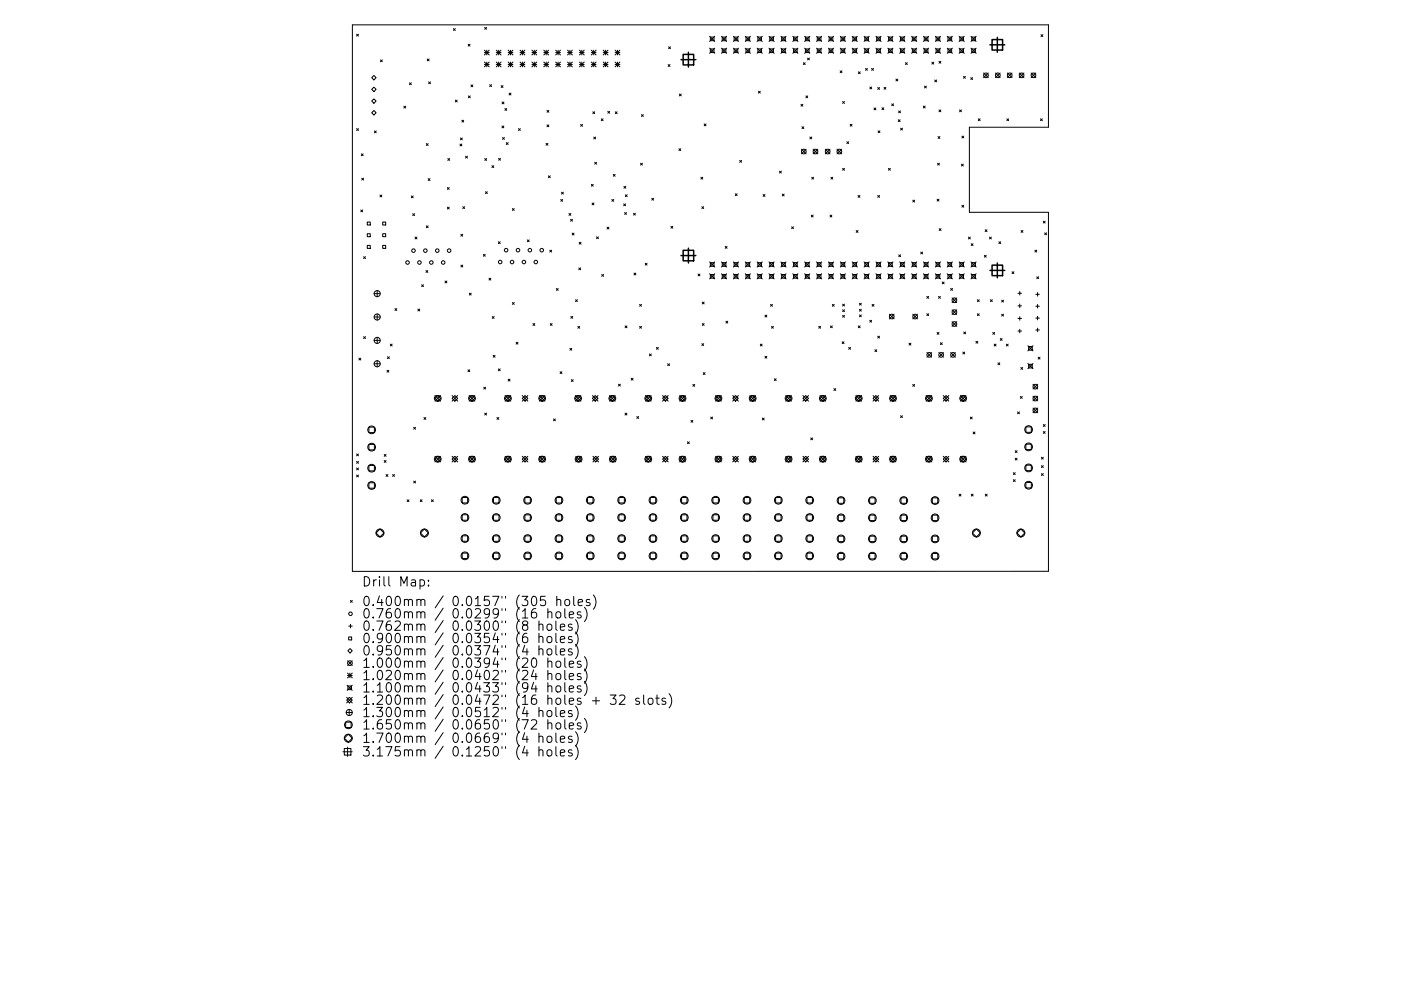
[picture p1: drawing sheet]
<svg xmlns="http://www.w3.org/2000/svg" width="297mm" height="210mm" viewBox="0 0 297 210" stroke-linecap="round" stroke-linejoin="round" font-family="sans-serif">
<defs><g id="words">
<g font-size="2.8">
<text x="76.7" y="124.4">Drill Map:</text>
<text x="76.7" y="128.6">0.400mm / 0.0157&quot; (305 holes)</text>
<text x="76.7" y="131.2">0.760mm / 0.0299&quot; (16 holes)</text>
<text x="76.7" y="133.8">0.762mm / 0.0300&quot; (8 holes)</text>
<text x="76.7" y="136.4">0.900mm / 0.0354&quot; (6 holes)</text>
<text x="76.7" y="139.1">0.950mm / 0.0374&quot; (4 holes)</text>
<text x="76.7" y="141.7">1.000mm / 0.0394&quot; (20 holes)</text>
<text x="76.7" y="144.3">1.020mm / 0.0402&quot; (24 holes)</text>
<text x="76.7" y="146.9">1.100mm / 0.0433&quot; (94 holes)</text>
<text x="76.7" y="149.5">1.200mm / 0.0472&quot; (16 holes + 32 slots)</text>
<text x="76.7" y="152.2">1.300mm / 0.0512&quot; (4 holes)</text>
<text x="76.7" y="154.8">1.650mm / 0.0650&quot; (72 holes)</text>
<text x="76.7" y="157.6">1.700mm / 0.0669&quot; (4 holes)</text>
<text x="76.7" y="160.5">3.175mm / 0.1250&quot; (4 holes)</text>
</g>
</g></defs>
<g fill="none" stroke="#000" stroke-width=".21">
<path d="M74.7 5.3h147.6v21.7h-16.8v18h16.8v76.2h-147.6zM75.6 7.3l.4 .4M76 7.3l-.4 .4M79.3 16l.4 .5-.4 .5-.5-.5zM79.3 18.5l.4 .5-.4 .4-.5-.4zM80.7 12.7l.4 .4M81.1 12.7l-.4 .4M86.8 17.6l.4 .4M87.2 17.6l-.4 .4M90.6 12.5l.4 .4M90.9 17.4l.4 .4M91 12.5l-.4 .4"/>
<path d="M91.3 17.4l-.4 .4M96.1 6.1l.4 .4M96.5 6.1l-.4 .4M99.3 9.4l.4 .4M99.7 9.4l-.4 .4M99.9 18l.4 .4M100.3 18l-.4 .4M102.7 10.6l1 1.1M102.7 11.2h1M102.7 13.2l1 1M102.7 13.7h1M102.8 5.8l.4 .4"/>
<path d="M103.2 5.8l-.4 .4M103.2 10.6v1.1M103.2 13.2v1M103.7 10.6l-1 1.1M103.7 13.2l-1 1M103.8 18l.4 .4M104.2 18l-.4 .4M105.2 13.2l1 1M105.2 11.2h1M105.2 13.7h1M105.2 10.6l1 1.1M105.7 10.6v1.1"/>
<path d="M105.7 13.2v1M106.2 10.6l-1 1.1M106.2 13.2l-1 1M106.3 18.2l.3 .4M106.6 18.2l-.3 .4M107.7 11.2h1.1M107.7 13.7h1.1M107.7 13.2l1.1 1M107.7 10.6l1.1 1.1M107.9 19.8l.4 .3M108.2 10.6v1.1M108.2 13.2v1"/>
<path d="M108.3 19.8l-.4 .3M108.8 10.6l-1.1 1.1M108.8 13.2l-1.1 1M110.3 11.2h1M110.3 13.7h1M110.3 13.2l1 1M110.3 10.6l1 1.1M110.8 10.6v1.1M110.8 13.2v1M111.3 10.6l-1 1.1M111.3 13.2l-1 1M112.8 11.2h1"/>
<path d="M112.8 13.7h1M112.8 10.6l1 1.1M112.8 13.2l1 1M113.3 10.6v1.1M113.3 13.2v1M113.8 10.6l-1 1.1M113.8 13.2l-1 1M115.3 11.2h1M115.3 13.7h1M115.3 13.2l1 1M115.3 10.6l1 1.1M115.8 10.6v1.1"/>
<path d="M115.8 13.2v1M116.3 10.6l-1 1.1M116.3 13.2l-1 1M117.8 11.2h1M117.8 13.7h1M117.8 13.2l1 1M117.8 10.6l1 1.1M118.3 10.6v1.1M118.3 13.2v1M118.8 10.6l-1 1.1M118.8 13.2l-1 1M120.3 11.2h1"/>
<path d="M120.3 13.7h1M120.3 13.2l1 1M120.3 10.6l1 1.1M120.8 10.6v1.1M120.8 13.2v1M121.3 10.6l-1 1.1M121.3 13.2l-1 1M122.9 11.2h1M122.9 13.7h1M122.9 13.2l1 1M122.9 10.6l1 1.1M123.4 10.6v1.1"/>
<path d="M123.4 13.2v1M123.9 10.6l-1 1.1M123.9 13.2l-1 1M125.4 10.6l1 1.1M125.4 11.2h1M125.4 13.7h1M125.4 13.2l1 1M125.9 10.6v1.1M125.9 13.2v1M126.4 10.6l-1 1.1M126.4 13.2l-1 1M127.9 13.2l1 1"/>
<path d="M127.9 11.2h1M127.9 13.7h1M127.9 10.6l1 1.1M128.4 10.6v1.1M128.4 13.2v1M128.9 10.6l-1 1.1M128.9 13.2l-1 1M130.4 10.6l1 1.1M130.4 11.2h1M130.4 13.7h1M130.4 13.2l1 1M130.9 10.6v1.1"/>
<path d="M130.9 13.2v1M131.4 10.6l-1 1.1M131.4 13.2l-1 1M141.7 13.7l.4 .4M141.8 9.9l.4 .4M142.1 13.7l-.4 .4M142.2 9.9l-.4 .4M144 20l.4 .3M144.4 20l-.4 .3M150.5 7.7l1 1.1M150.5 10.2l1 1.1M150.6 7.9h.8v.7h-.8z"/>
<path d="M150.6 10.4h.8v.8h-.8zM151.5 7.7l-1 1.1M151.5 10.2l-1 1.1M153 10.2l1.1 1.1M153 7.7l1.1 1.1M153.1 7.9h.8v.7h-.8zM153.1 10.4h.8v.8h-.8zM154.1 7.7l-1.1 1.1M154.1 10.2l-1.1 1.1M155.5 10.2l1.1 1.1M155.5 7.7l1.1 1.1M155.6 7.9h.8v.7h-.8z"/>
<path d="M155.6 10.4h.8v.8h-.8zM156.6 7.7l-1.1 1.1M156.6 10.2l-1.1 1.1M158 10.2l1.1 1.1M158 7.7l1.1 1.1M158.2 7.9h.7v.7h-.7zM158.2 10.4h.7v.8h-.7zM159.1 7.7l-1.1 1.1M159.1 10.2l-1.1 1.1M160.5 10.2l1.1 1.1M160.5 7.7l1.1 1.1M160.7 7.9h.8v.7h-.8z"/>
<path d="M160.7 10.4h.8v.8h-.8zM160.8 19.4l.4 .4M161.2 19.4l-.4 .4M161.6 7.7l-1.1 1.1M161.6 10.2l-1.1 1.1M163 7.7l1.1 1.1M163 10.2l1.1 1.1M163.2 7.9h.8v.7h-.8zM163.2 10.4h.8v.8h-.8zM164.1 10.2l-1.1 1.1M164.1 7.7l-1.1 1.1M165.6 10.2l1.1 1.1"/>
<path d="M165.6 7.7l1.1 1.1M165.7 7.9h.8v.7h-.8zM165.7 10.4h.8v.8h-.8zM166.7 7.7l-1.1 1.1M166.7 10.2l-1.1 1.1M168.1 7.7l1.1 1.1M168.1 10.2l1.1 1.1M168.2 7.9h.8v.7h-.8zM168.2 10.4h.8v.8h-.8zM169.2 7.7l-1.1 1.1M169.2 10.2l-1.1 1.1M170.3 13.3l.4 .4"/>
<path d="M170.6 10.2l1.1 1.1M170.6 7.7l1.1 1.1M170.7 13.3l-.4 .4M170.8 7.9h.7v.7h-.7zM170.8 10.4h.7v.8h-.7zM171.2 12.3l.4 .4M171.6 12.3l-.4 .4M171.7 7.7l-1.1 1.1M171.7 10.2l-1.1 1.1M173.1 10.2l1.1 1.1M173.1 7.7l1.1 1.1M173.3 7.9h.8v.7h-.8z"/>
<path d="M173.3 10.4h.8v.8h-.8zM174.2 7.7l-1.1 1.1M174.2 10.2l-1.1 1.1M175.6 10.2l1.1 1.1M175.6 7.7l1.1 1.1M175.8 7.9h.8v.7h-.8zM175.8 10.4h.8v.8h-.8zM176.7 7.7l-1.1 1.1M176.7 10.2l-1.1 1.1M178.1 15l.4 .4M178.2 10.2l1.1 1.1M178.2 7.7l1.1 1.1"/>
<path d="M178.3 7.9h.8v.7h-.8zM178.3 10.4h.8v.8h-.8zM178.5 15l-.4 .4M179.3 7.7l-1.1 1.1M179.3 10.2l-1.1 1.1M180.7 10.2l1.1 1.1M180.7 7.7l1.1 1.1M180.8 7.9h.8v.7h-.8zM180.8 10.4h.8v.8h-.8zM181.8 7.7l-1.1 1.1M181.8 10.2l-1.1 1.1M182 15.2l.4 .4"/>
<path d="M182.4 15.2l-.4 .4M183.2 10.2l1.1 1.1M183.2 7.7l1.1 1.1M183.4 7.9h.7v.7h-.7zM183.4 10.4h.7v.8h-.7zM183.5 14.5l.4 .4M183.9 14.5l-.4 .4M184.3 7.7l-1.1 1.1M184.3 10.2l-1.1 1.1M184.4 18.5l.4 .4M184.8 14.5l.4 .4M184.8 18.5l-.4 .4"/>
<path d="M185.2 14.5l-.4 .4M185.7 10.2l1.1 1.1M185.7 7.7l1.1 1.1M185.9 7.9h.7v.7h-.7zM185.9 10.4h.7v.8h-.7zM186.1 18.6l.4 .4M186.5 18.6l-.4 .4M186.8 7.7l-1.1 1.1M186.8 10.2l-1.1 1.1M187.4 18.5l.4 .4M187.8 18.5l-.4 .4M188.2 10.2l1.1 1.1"/>
<path d="M188.2 7.7l1.1 1.1M188.4 7.9h.8v.7h-.8zM188.4 10.4h.8v.8h-.8zM189.3 7.7l-1.1 1.1M189.3 10.2l-1.1 1.1M190 16.8l.4 .4M190.4 16.8l-.4 .4M190.8 10.2l1 1.1M190.8 7.7l1 1.1M190.9 7.9h.8v.7h-.8zM190.9 10.4h.8v.8h-.8zM191.8 10.2l-1 1.1"/>
<path d="M191.8 7.7l-1 1.1M192 13.3l.4 .4M192.4 13.3l-.4 .4M193.3 10.2l1.1 1.1M193.3 7.7l1.1 1.1M193.4 7.9h.8v.7h-.8zM193.4 10.4h.8v.8h-.8zM194.4 7.7l-1.1 1.1M194.4 10.2l-1.1 1.1M195.8 7.7l1.1 1.1M195.8 10.2l1.1 1.1M196 7.9h.7v.7h-.7z"/>
<path d="M196 10.4h.7v.8h-.7zM196 18.3l.4 .4M196.4 18.3l-.4 .4M196.9 10.2l-1.1 1.1M196.9 7.7l-1.1 1.1M197.6 13.2l.4 .4M198 13.2l-.4 .4M198.2 17l.4 .4M198.3 10.2l1.1 1.1M198.3 7.7l1.1 1.1M198.5 7.9h.7v.7h-.7zM198.5 10.4h.7v.8h-.7z"/>
<path d="M198.6 17l-.4 .4M199.1 13l.4 .4M199.4 7.7l-1.1 1.1M199.4 10.2l-1.1 1.1M199.5 13l-.4 .4M200.8 10.2l1.1 1.1M200.8 7.7l1.1 1.1M201 7.9h.8v.7h-.8zM201 10.4h.8v.8h-.8zM201.9 7.7l-1.1 1.1M201.9 10.2l-1.1 1.1M203.4 7.7l1 1.1"/>
<path d="M203.4 10.2l1 1.1M203.5 7.9h.8v.7h-.8zM203.5 10.4h.8v.8h-.8zM204.3 16.2l.4 .4M204.4 10.2l-1 1.1M204.4 7.7l-1 1.1M204.7 16.2l-.4 .4M205.8 16.5l.4 .4M205.9 10.2l1.1 1.1M205.9 7.7l1.1 1.1M206 7.9h.8v.7h-.8zM206 10.4h.8v.8h-.8z"/>
<path d="M206.2 16.5l-.4 .4M207 7.7l-1.1 1.1M207 10.2l-1.1 1.1M208.5 15.5l1 1M209.5 15.5l-1 1M211.1 15.5l1 1M212.1 15.5l-1 1M213.6 15.5l1 1M214.6 15.5l-1 1M216.1 15.5l1 1M217.1 15.5l-1 1M218.6 15.5l1 1"/>
<path d="M219.6 15.5l-1 1M220.7 7.4l.4 .4M221.1 7.4l-.4 .4M75.6 27.3l.4 .4M76 27.3l-.4 .4M76.6 32.6l.4 .4M76.7 37.8l.4 .4M77 32.6l-.4 .4M77.1 37.8l-.4 .4M78.8 21.4l.5-.4 .4 .4-.4 .5zM79.3 23.4l.4 .5-.4 .5-.5-.5zM79.4 27.8l.4 .4"/>
<path d="M79.8 27.8l-.4 .4M85.6 22.5l.4 .4M86 22.5l-.4 .4M90.4 30.5l.4 .4M90.8 30.5l-.4 .4M90.8 37.9l.4 .4M91.2 37.9l-.4 .4M94.8 39.8l.4 .4M94.9 33.6l.4 .4M95.2 39.8l-.4 .4M95.3 33.6l-.4 .4M96.5 21.2l.4 .4"/>
<path d="M96.9 21.2l-.4 .4M97.5 30.6l.4 .4M97.6 29.3l.4 .4M97.9 30.6l-.4 .4M97.9 25.5l.4 .4M98 29.3l-.4 .4M98.3 25.5l-.4 .4M98.7 33.1l.4 .4M99.1 33.1l-.4 .4M99.3 20.3l.4 .4M99.7 20.3l-.4 .4M102.8 33.6l.4 .4"/>
<path d="M103.2 33.6l-.4 .4M104.3 35.2l.4 .4M104.7 35.2l-.4 .4M105.7 33.6l.4 .4M106.1 33.6l-.4 .4M106.4 26.7l.4 .4M106.4 21.6l.4 .4M106.5 29.2l.4 .4M106.8 26.7l-.4 .4M106.8 21.6l-.4 .4M106.9 29.2l-.4 .4M107 23l.4 .4"/>
<path d="M107.3 30.3l.4 .4M107.4 23l-.4 .4M107.7 30.3l-.4 .4M109.9 27.3l.4 .4M110.3 27.3l-.4 .4M115.8 30.4l.4 .4M116 23.4l.4 .4M116 26.5l.4 .4M116.2 30.4l-.4 .4M116.3 37.3l.4 .4M116.4 23.4l-.4 .4M116.4 26.5l-.4 .4"/>
<path d="M116.7 37.3l-.4 .4M123.1 26.4l.4 .4M123.5 26.4l-.4 .4M125.4 39.1l.4 .4M125.7 23.7l.4 .4M125.8 39.1l-.4 .4M125.9 29.1l.4 .4M126.1 23.7l-.4 .4M126.1 34.4l.4 .4M126.3 29.1l-.4 .4M126.5 34.4l-.4 .4M127.5 25.2l.4 .4"/>
<path d="M127.9 25.2l-.4 .4M128.9 23.6l.4 .4M129.3 23.6l-.4 .4M130 37l.4 .4M130.4 37l-.4 .4M130.5 23.7l.3 .4M130.8 23.7l-.3 .4M132.3 39.5l.4 .4M132.7 39.5l-.4 .4M135.8 34.6l.4 .4M136 24.3l.4 .4M136.2 34.6l-.4 .4"/>
<path d="M136.4 24.3l-.4 .4M143.9 31.6l.4 .4M144.3 31.6l-.4 .4M148.6 37.6l.4 .4M149 37.6l-.4 .4M149.3 26.3l.4 .4M149.7 26.3l-.4 .4M156.8 34l.4 .4M157.2 34l-.4 .4M165.3 36.3l.4 .4M165.7 36.3l-.4 .4M169.8 22.1l.4 .4"/>
<path d="M169.9 31.7l1 .9M170 26.9l.4 .4M170.2 22.1l-.4 .4M170.4 26.9l-.4 .4M170.9 20.3l.4 .4M170.9 31.7l-1 .9M171.3 20.3l-.4 .4M171.7 29.1l.4 .4M172.1 29.1l-.4 .4M172.1 37.6l.4 .4M172.4 31.7l1 .9M172.5 37.6l-.4 .4"/>
<path d="M173.4 31.7l-1 .9M175 31.7l1 .9M176 31.7l-1 .9M176.2 37.6l.4 .4M176.6 37.6l-.4 .4M177.5 31.7l1 .9M178.5 31.7l-1 .9M178.7 21.5l.3 .4M178.7 35.7l.3 .4M179 21.5l-.3 .4M179 35.7l-.3 .4M179.5 30.1l.4 .4"/>
<path d="M179.9 30.1l-.4 .4M180.2 26.4l.4 .4M180.6 26.4l-.4 .4M185.3 22.9l.4 .4M185.7 22.9l-.4 .4M186.2 27.8l.4 .4M186.6 27.8l-.4 .4M187 22.9l.4 .4M187.4 22.9l-.4 .4M188.4 35.7l.4 .4M188.8 35.7l-.4 .4M189.1 22l.4 .4"/>
<path d="M189.5 22l-.4 .4M190.4 25.4l.4 .4M190.5 23.5l.4 .4M190.8 25.4l-.4 .4M190.9 23.5l-.4 .4M190.9 27.2l.4 .4M191.3 27.2l-.4 .4M195.8 22.5l.4 .4M196.2 22.5l-.4 .4M198.8 34.6l.4 .4M198.9 29l.4 .4M199.1 23.3l.4 .4"/>
<path d="M199.2 34.6l-.4 .4M199.3 29l-.4 .4M199.5 23.3l-.4 .4M203.4 23.3l.4 .4M203.8 23.3l-.4 .4M203.8 34.8l.4 .4M203.9 28.9l.4 .4M204.2 34.8l-.4 .4M204.3 28.9l-.4 .4M207.4 25.2l.4 .4M207.8 25.2l-.4 .4M213.5 25.2l.4 .4"/>
<path d="M213.9 25.2l-.4 .4M220.6 25.2l.4 .4M221 25.2l-.4 .4M76.5 44.5l.4 .4M76.9 44.5l-.4 .4M77.1 54.5l.4 .4M77.5 54.5l-.4 .4M77.9 47.1h.6v.6h-.6zM77.9 49.6h.6v.6h-.6zM77.9 52.1h.6v.6h-.6zM80.6 41.4l.4 .4M81 41.4l-.4 .4"/>
<path d="M81.1 47.1h.7v.6h-.7zM81.1 49.6h.7v.6h-.7zM81.1 52.1h.7v.6h-.7zM87.2 41.6l.4 .4M87.5 45.3l.4 .4M87.6 41.6l-.4 .4M87.9 45.3l-.4 .4M88 50.3l.4 .4M88.4 50.3l-.4 .4M90.3 57.4l.4 .4M90.4 47.9l.4 .4M90.7 57.4l-.4 .4"/>
<path d="M90.8 47.9l-.4 .4M94.4 59.6l.3 .4M94.7 59.6l-.3 .4M94.8 44l.4 .3M95.2 44l-.4 .3M97.7 49.7l.4 .4M97.7 56.3l.4 .3M98.1 49.7l-.4 .4M98.1 56.3l-.4 .3M98.1 43.9l.4 .4M98.5 43.9l-.4 .4M102.5 54l.4 .4"/>
<path d="M102.9 54l-.4 .4M102.9 40.7l.4 .4M103.3 40.7l-.4 .4M103.7 59l.4 .4M104.1 59l-.4 .4M105.7 51.3l.4 .4M106.1 51.3l-.4 .4M108.6 44.3l.4 .3M109 44.3l-.4 .3M111.8 50.9l.4 .4M112.2 50.9l-.4 .4M116.6 53.1l.4 .4"/>
<path d="M117 53.1l-.4 .4M118.9 42.3l.4 .4M119 40.8l.4 .4M119.3 42.3l-.4 .4M119.4 40.8l-.4 .4M120.6 45.3l.4 .4M121 46.5l.4 .4M121 45.3l-.4 .4M121.3 49.5l.4 .4M121.4 46.5l-.4 .4M121.7 49.5l-.4 .4M122.7 56.8l.4 .4"/>
<path d="M122.8 51.4l.4 .4M123.1 56.8l-.4 .4M123.2 51.4l-.4 .4M125.5 43.1l.4 .4M125.9 43.1l-.4 .4M126.5 50.3l.4 .3M126.9 50.3l-.4 .3M127.6 58.2l.4 .4M128 58.2l-.4 .4M128.7 48.2l.4 .4M129.1 48.2l-.4 .4M129.7 42.3l.4 .4"/>
<path d="M130.1 42.3l-.4 .4M132.2 43.3l.4 .4M132.4 45.1l.4 .4M132.6 41.3l.4 .4M132.6 43.3l-.4 .4M132.8 45.1l-.4 .4M133 41.3l-.4 .4M134.3 45.2l.4 .4M134.4 57.9l.4 .4M134.7 45.2l-.4 .4M134.8 57.9l-.4 .4M136.8 55.9l.4 .4"/>
<path d="M137.2 55.9l-.4 .4M138.2 42.1l.4 .4M138.6 42.1l-.4 .4M142.3 48l.3 .4M142.6 48l-.3 .4M148 58.1l.4 .4M148.4 58.1l-.4 .4M148.8 43.9l.4 .4M149.2 43.9l-.4 .4M150.5 55.6l1 1.1M150.5 58.1l1 1.1M150.6 55.7h.8v.8h-.8z"/>
<path d="M150.6 58.2h.8v.8h-.8zM151.5 55.6l-1 1.1M151.5 58.1l-1 1.1M153 58.1l1.1 1.1M153 55.6l1.1 1.1M153.1 55.7h.8v.8h-.8zM153.1 58.2h.8v.8h-.8zM153.8 52.3l.4 .4M154.1 55.6l-1.1 1.1M154.1 58.1l-1.1 1.1M154.2 52.3l-.4 .4M155.5 58.1l1.1 1.1"/>
<path d="M155.5 55.6l1.1 1.1M155.6 55.7h.8v.8h-.8zM155.6 58.2h.8v.8h-.8zM155.9 41.1l.4 .4M156.3 41.1l-.4 .4M156.6 58.1l-1.1 1.1M156.6 55.6l-1.1 1.1M158 58.1l1.1 1.1M158 55.6l1.1 1.1M158.2 55.7h.7v.8h-.7zM158.2 58.2h.7v.8h-.7zM159.1 55.6l-1.1 1.1"/>
<path d="M159.1 58.1l-1.1 1.1M160.5 55.6l1.1 1.1M160.5 58.1l1.1 1.1M160.7 55.7h.8v.8h-.8zM160.7 58.2h.8v.8h-.8zM161.6 55.6l-1.1 1.1M161.6 58.1l-1.1 1.1M161.8 41.3l.4 .4M162.2 41.3l-.4 .4M163 58.1l1.1 1.1M163 55.6l1.1 1.1M163.2 55.7h.8v.8h-.8z"/>
<path d="M163.2 58.2h.8v.8h-.8zM164.1 55.6l-1.1 1.1M164.1 58.1l-1.1 1.1M165.6 58.1l1.1 1.1M165.6 55.6l1.1 1.1M165.7 55.7h.8v.8h-.8zM165.7 58.2h.8v.8h-.8zM165.9 41.2l.4 .4M166.3 41.2l-.4 .4M166.7 55.6l-1.1 1.1M166.7 58.1l-1.1 1.1M167.8 48.1l.4 .4"/>
<path d="M168.1 58.1l1.1 1.1M168.1 55.6l1.1 1.1M168.2 48.1l-.4 .4M168.2 55.7h.8v.8h-.8zM168.2 58.2h.8v.8h-.8zM169.2 55.6l-1.1 1.1M169.2 58.1l-1.1 1.1M170.6 58.1l1.1 1.1M170.6 55.6l1.1 1.1M170.8 55.7h.7v.8h-.7zM170.8 58.2h.7v.8h-.7zM171.7 55.6l-1.1 1.1"/>
<path d="M171.7 58.1l-1.1 1.1M172 45.6l.4 .4M172.4 45.6l-.4 .4M173.1 58.1l1.1 1.1M173.1 55.6l1.1 1.1M173.3 55.7h.8v.8h-.8zM173.3 58.2h.8v.8h-.8zM174.2 55.6l-1.1 1.1M174.2 58.1l-1.1 1.1M175.6 58.1l1.1 1.1M175.6 55.6l1.1 1.1M175.8 55.7h.8v.8h-.8z"/>
<path d="M175.8 58.2h.8v.8h-.8zM176 45.6l.4 .4M176.4 45.6l-.4 .4M176.7 55.6l-1.1 1.1M176.7 58.1l-1.1 1.1M178.2 55.6l1.1 1.1M178.2 58.1l1.1 1.1M178.3 55.7h.8v.8h-.8zM178.3 58.2h.8v.8h-.8zM179.3 55.6l-1.1 1.1M179.3 58.1l-1.1 1.1M180.7 58.1l1.1 1.1"/>
<path d="M180.7 55.6l1.1 1.1M180.8 55.7h.8v.8h-.8zM180.8 58.2h.8v.8h-.8zM181.5 48.9l.4 .4M181.8 58.1l-1.1 1.1M181.8 55.6l-1.1 1.1M181.9 48.9l-.4 .4M181.9 41.5l.4 .4M182.3 41.5l-.4 .4M183.2 58.1l1.1 1.1M183.2 55.6l1.1 1.1M183.4 55.7h.7v.8h-.7z"/>
<path d="M183.4 58.2h.7v.8h-.7zM184.3 55.6l-1.1 1.1M184.3 58.1l-1.1 1.1M185.7 58.1l1.1 1.1M185.7 55.6l1.1 1.1M185.9 55.7h.7v.8h-.7zM185.9 58.2h.7v.8h-.7zM186.1 41.5l.4 .4M186.5 41.5l-.4 .4M186.8 55.6l-1.1 1.1M186.8 58.1l-1.1 1.1M188.2 55.6l1.1 1.1"/>
<path d="M188.2 58.1l1.1 1.1M188.4 55.7h.8v.8h-.8zM188.4 58.2h.8v.8h-.8zM189.3 55.6l-1.1 1.1M189.3 58.1l-1.1 1.1M190.6 54.1l.3 .4M190.8 58.1l1 1.1M190.8 55.6l1 1.1M190.9 55.7h.8v.8h-.8zM190.9 58.2h.8v.8h-.8zM190.9 54.1l-.3 .4M191.8 55.6l-1 1.1"/>
<path d="M191.8 58.1l-1 1.1M193.3 58.1l1.1 1.1M193.3 55.6l1.1 1.1M193.4 55.7h.8v.8h-.8zM193.4 58.2h.8v.8h-.8zM193.5 42.5l.4 .4M193.9 42.5l-.4 .4M194.4 55.6l-1.1 1.1M194.4 58.1l-1.1 1.1M195.2 53.5l.4 .4M195.6 53.5l-.4 .4M195.8 55.6l1.1 1.1"/>
<path d="M195.8 58.1l1.1 1.1M196 55.7h.7v.8h-.7zM196 58.2h.7v.8h-.7zM196.9 55.6l-1.1 1.1M196.9 58.1l-1.1 1.1M198.3 58.1l1.1 1.1M198.3 55.6l1.1 1.1M198.5 55.7h.7v.8h-.7zM198.5 58.2h.7v.8h-.7zM198.7 42.3l.4 .4M199.1 42.3l-.4 .4M199.1 48.5l.4 .4"/>
<path d="M199.4 55.6l-1.1 1.1M199.4 58.1l-1.1 1.1M199.5 48.5l-.4 .4M199.8 59.8l.4 .4M200.2 59.8l-.4 .4M200.8 58.1l1.1 1.1M200.8 55.6l1.1 1.1M201 55.7h.8v.8h-.8zM201 58.2h.8v.8h-.8zM201.9 58.1l-1.1 1.1M201.9 55.6l-1.1 1.1M203.4 55.6l1 1.1"/>
<path d="M203.4 58.1l1 1.1M203.5 55.7h.8v.8h-.8zM203.5 58.2h.8v.8h-.8zM203.9 43.6l.4 .4M204.3 43.6l-.4 .4M204.4 55.6l-1 1.1M204.4 58.1l-1 1.1M205.3 50.3l.4 .4M205.7 50.3l-.4 .4M205.9 58.1l1.1 1.1M205.9 55.6l1.1 1.1M205.9 51.7l.4 .4"/>
<path d="M206 55.7h.8v.8h-.8zM206 58.2h.8v.8h-.8zM206.3 51.7l-.4 .4M207 55.6l-1.1 1.1M207 58.1l-1.1 1.1M208.7 54.2l.4 .4M208.9 48.7l.4 .4M209.1 54.2l-.4 .4M209.3 48.7l-.4 .4M209.8 50.3l.4 .4M210.2 50.3l-.4 .4M211.8 51.3l.4 .4"/>
<path d="M212.2 51.3l-.4 .4M214.6 57.7l.4 .4M215 57.7l-.4 .4M216.5 48.9l.4 .4M216.9 48.9l-.4 .4M219.4 53.1l.4 .4M219.8 53.1l-.4 .4M219.8 58.7l.4 .4M220.2 58.7l-.4 .4M221.2 46.9l.4 .4M221.5 49.4l.4 .4M221.6 46.9l-.4 .4"/>
<path d="M221.9 49.4l-.4 .4M76.1 76l.4 .4M76.5 76l-.4 .4M77.1 71.4l.4 .4M77.5 71.4l-.4 .4M79.3 62.3h1.3M79.3 67.3h1.3M79.3 72.2h1.3M79.3 77.2h1.3M80 61.7v1.2M80 66.6v1.3M80 71.6v1.3"/>
<path d="M80 76.5v1.3M82.1 78.6l.3 .4M82.2 75.7l.3 .4M82.4 78.6l-.3 .4M82.5 75.7l-.3 .4M82.7 73l.4 .4M83.1 73l-.4 .4M83.7 65.5l.4 .4M84.1 65.5l-.4 .4M88.6 65.6l.4 .4M89 65.6l-.4 .4M89.4 60.4l.4 .4"/>
<path d="M89.8 60.4l-.4 .4M99.2 78.5l.4 .4M99.5 62.2l.4 .4M99.6 78.5l-.4 .4M99.9 62.2l-.4 .4M104.4 67.2l.4 .4M104.6 75.4l.4 .4M104.8 67.2l-.4 .4M105 75.4l-.4 .4M105.7 78.3l.4 .4M106.1 78.3l-.4 .4M108.6 64.2l.4 .4"/>
<path d="M109 64.2l-.4 .4M109.4 72.6l.4 .4M109.8 72.6l-.4 .4M113 68.6l.4 .4M113.4 68.6l-.4 .4M116.7 68.6l.4 .4M117.1 68.6l-.4 .4M118 61.2l.4 .4M118.4 61.2l-.4 .4M118.7 78.9l.4 .4M119.1 78.9l-.4 .4M120.8 73.9l.4 .4"/>
<path d="M121 67.1l.4 .4M121.2 73.9l-.4 .4M121.4 67.1l-.4 .4M122 63.6l.4 .4M122.4 63.6l-.4 .4M122.5 69.2l.4 .4M122.9 69.2l-.4 .4M132.5 69.1l.4 .4M132.9 69.1l-.4 .4M135.6 64.6l.4 .4M135.6 69.2l.4 .4M136 64.6l-.4 .4"/>
<path d="M136 69.2l-.4 .4M137.7 75.1l.4 .4M138.1 75.1l-.4 .4M139.2 73.7l.4 .4M139.6 73.7l-.4 .4M141.6 77.2l.4 .4M142 77.2l-.4 .4M148.8 72.9l.4 .4M148.9 64.1l.4 .4M148.9 68.6l.4 .4M149.1 79.1l.4 .4M149.2 72.9l-.4 .4"/>
<path d="M149.3 64.1l-.4 .4M149.3 68.6l-.4 .4M149.5 79.1l-.4 .4M153.9 68.2l.4 .3M154.3 68.2l-.4 .3M161.2 73l.4 .4M161.6 73l-.4 .4M162.2 66.9l.4 .4M162.2 75.6l.4 .4M162.6 66.9l-.4 .4M162.6 75.6l-.4 .4M163.4 64.6l.4 .4"/>
<path d="M163.6 69.2l.4 .4M163.8 64.6l-.4 .4M164 69.2l-.4 .4M173.6 69.2l.4 .4M174 69.2l-.4 .4M176.1 69.1l.4 .4M176.5 69.1l-.4 .4M176.5 64.6l.4 .4M176.9 64.6l-.4 .4M178.6 72.5l.3 .4M178.7 64.5l.3 .4M178.7 65.7l.3 .4"/>
<path d="M178.7 66.9l.3 .4M178.9 72.5l-.3 .4M179 64.5l-.3 .4M179 65.7l-.3 .4M179 66.9l-.3 .4M179.9 73.7l.4 .4M180.3 73.7l-.4 .4M182 69.1l.4 .4M182.2 64.3l.4 .4M182.2 65.6l.4 .4M182.2 66.8l.4 .4M182.4 69.1l-.4 .4"/>
<path d="M182.6 64.3l-.4 .4M182.6 65.6l-.4 .4M182.6 66.8l-.4 .4M184.4 68l.4 .4M184.8 68l-.4 .4M184.9 64.6l.4 .4M185.3 64.6l-.4 .4M185.5 74.2l.4 .4M185.9 74.2l-.4 .4M186.1 71.3l.4 .4M186.5 71.3l-.4 .4M188.6 66.7l1 1"/>
<path d="M189.6 66.7l-1 1M192.7 72.8l.4 .4M193.1 72.8l-.4 .4M193.5 66.7l1 1M194.5 66.7l-1 1M196.5 62.9l.4 .4M196.5 66.6l.4 .4M196.5 74.8l1 1M196.9 62.9l-.4 .4M196.9 66.6l-.4 .4M197.5 74.8l-1 1M198.7 70.5l.4 .4"/>
<path d="M199 62.9l.4 .4M199 74.8l1 1M199.1 70.5l-.4 .4M199.4 62.9l-.4 .4M199.4 72.7l.4 .4M199.8 72.7l-.4 .4M200 74.8l-1 1M201.6 61.2l.4 .4M201.6 74.8l1 1M201.9 63.2l1 1M201.9 65.7l1 1M201.9 68.3l1 .9"/>
<path d="M202 61.2l-.4 .4M202.6 74.8l-1 1M202.9 65.7l-1 1M202.9 63.2l-1 1M202.9 68.3l-1 .9M204.1 74.7l.4 .4M204.3 70.4l.4 .4M204.5 74.7l-.4 .4M204.7 70.4l-.4 .4M206.9 72.4l.4 .4M207.2 63.6l.4 .4M207.2 66.6l.4 .4"/>
<path d="M207.3 72.4l-.4 .4M207.6 63.6l-.4 .4M207.6 66.6l-.4 .4M210 63.6l.4 .4M210.4 63.6l-.4 .4M210.5 70.5l.4 .4M210.8 73l.4 .4M210.9 70.5l-.4 .4M211.2 73l-.4 .4M211.6 77l.4 .4M212 77l-.4 .4M212.1 71.8l.4 .4"/>
<path d="M212.4 63.7l.4 .4M212.4 66.7l.4 .4M212.5 71.8l-.4 .4M212.8 63.7l-.4 .4M212.8 66.7l-.4 .4M213.4 73l.4 .4M213.8 73l-.4 .4M215.8 62.2h.8M215.8 64.9h.8M215.8 67.6h.8M215.8 70.2h.8M216.2 61.8v.8"/>
<path d="M216.2 64.5v.8M216.2 67.2v.7M216.2 69.9v.7M216.4 78l.4 .4M216.8 78l-.4 .4M217.9 73.4l1.1 1M217.9 77.1l1.1 1.1M218.1 73.5h.8v.8h-.8zM218.1 77.3h.8v.8h-.8zM219 73.4l-1.1 1M219 77.1l-1.1 1.1M219.6 62.4h.8"/>
<path d="M219.6 65h.8M219.6 67.5h.8M219.6 70h.8M220 62.1v.7M220 64.6v.7M220 67.1v.8M220 69.6v.8M220.1 75.8l.4 .4M220.5 75.8l-.4 .4M75.6 96.3l.4 .4M75.6 97.9l.4 .4M75.6 99.3l.4 .4"/>
<path d="M76 96.3l-.4 .4M76 97.9l-.4 .4M76 99.3l-.4 .4M78.2 90.6h1.2v1.2h-1.2zM78.2 94.3h1.2v1.1h-1.2zM78.2 98.8h1.2v1.1h-1.2zM81.5 96.4l.4 .4M81.5 97.7l.4 .4M81.9 96.4l-.4 .4M81.9 97.7l-.4 .4M87.7 90.7l.4 .4M88.1 90.7l-.4 .4"/>
<path d="M89.9 88.6l.4 .4M90.3 88.6l-.4 .4M92.2 84.5l.6-.6 .6 .6-.6 .6zM92.2 97.4l.6-.6 .6 .6-.6 .6zM92.2 83.9l1.2 1.2M92.2 96.8l1.2 1.2M92.3 84.1l.3-.2 .6 .1 .3 .4v.4l-.5 .3-.6-.1-.3-.4zM92.3 97l.3-.2 .6 .1 .3 .4v.4l-.5 .3-.6-.1-.3-.4zM93.4 83.9l-1.2 1.2M93.4 96.8l-1.2 1.2M95.8 84.5l.6-.6 .6 .6-.6 .6zM95.8 97.4l.6-.6 .6 .6-.6 .6z"/>
<path d="M95.8 83.9l1.2 1.2M95.8 96.8l1.2 1.2M97 83.9l-1.2 1.2M97 96.8l-1.2 1.2M99.5 84.5l.6-.6 .6 .6-.6 .6zM99.5 97.4l.6-.6 .6 .6-.6 .6zM99.5 83.9l1.2 1.2M99.5 96.8l1.2 1.2M99.5 84.1l.4-.2 .6 .1 .3 .4-.1 .4-.4 .3-.6-.1-.3-.4zM99.5 97l.4-.2 .6 .1 .3 .4-.1 .4-.4 .3-.6-.1-.3-.4zM100.7 83.9l-1.2 1.2M100.7 96.8l-1.2 1.2"/>
<path d="M102.6 82.2l.4 .4M102.8 87.7l.4 .4M103 82.2l-.4 .4M103.2 87.7l-.4 .4M105.4 88.6l.4 .4M105.8 88.6l-.4 .4M107.1 97.4l.6-.6 .6 .6-.6 .6zM107.1 83.9l1.2 1.2M107.1 96.8l1.2 1.2M107.1 84.1l.4-.2 .6 .1 .3 .4-.1 .4-.4 .3-.6-.1-.3-.4zM107.1 97l.4-.2 .6 .1 .3 .4-.1 .4-.4 .3-.6-.1-.3-.4zM107.7 83.9l.6 .6-.6 .6-.6-.6z"/>
<path d="M107.7 80.4l.4 .4M108.1 80.4l-.4 .4M108.3 83.9l-1.2 1.2M108.3 96.8l-1.2 1.2M110.7 84.5l.6-.6 .6 .6-.6 .6zM110.7 97.4l.6-.6 .6 .6-.6 .6zM110.7 83.9l1.2 1.2M110.7 96.8l1.2 1.2M111.9 83.9l-1.2 1.2M111.9 96.8l-1.2 1.2M114.4 84.5l.5-.6 .6 .6-.6 .6zM114.4 97.4l.5-.6 .6 .6-.6 .6z"/>
<path d="M114.4 83.9l1.1 1.2M114.4 96.8l1.1 1.2M114.4 84.1l.4-.2 .6 .1 .2 .4v.4l-.4 .3-.7-.1-.3-.4zM114.4 97l.4-.2 .6 .1 .2 .4v.4l-.4 .3-.7-.1-.3-.4zM115.5 83.9l-1.1 1.2M115.5 96.8l-1.1 1.2M117.4 88.9l.4 .4M117.8 88.9l-.4 .4M121.1 80.5l.4 .4M121.5 80.5l-.4 .4M122 83.9l1.2 1.2M122 84.1l.4-.2 .6 .1 .3 .4-.1 .4-.4 .3-.7-.1-.2-.4z"/>
<path d="M122.1 97.4l.6-.6 .6 .6-.6 .6zM122.1 96.8l1.2 1.2M122.1 97l.4-.2 .6 .1 .3 .4-.1 .4-.4 .3-.6-.1-.3-.4zM122.6 83.9l.6 .6-.6 .6-.6-.6zM123.2 83.9l-1.2 1.2M123.3 96.8l-1.2 1.2M125.6 84.5l.6-.6 .6 .6-.6 .6zM125.6 83.9l1.2 1.2M125.7 97.4l.6-.6 .6 .6-.6 .6zM125.7 96.8l1.2 1.2M126.8 83.9l-1.2 1.2M126.9 96.8l-1.2 1.2"/>
<path d="M129.2 84.5l.6-.6 .6 .6-.6 .6zM129.2 83.9l1.2 1.2M129.3 84.1l.3-.2 .6 .1 .3 .4v.4l-.4 .3-.7-.1-.3-.4zM129.3 97.4l.6-.6 .6 .6-.6 .6zM129.3 96.8l1.2 1.2M129.4 97l.4-.2 .6 .1 .2 .4v.4l-.4 .3-.7-.1-.3-.4zM130.4 83.9l-1.2 1.2M130.5 96.8l-1.2 1.2M131.1 81.5l.4 .4M131.5 81.5l-.4 .4M132.5 87.7l.4 .4M132.9 87.7l-.4 .4"/>
<path d="M133.8 80.3l.4 .3M134.2 80.3l-.4 .3M135 88.4l.4 .4M135.4 88.4l-.4 .4M136.8 84.5l.6-.6 .6 .6-.6 .6zM136.8 97.4l.6-.6 .6 .6-.6 .6zM136.8 83.9l1.2 1.2M136.8 96.8l1.2 1.2M136.9 84.1l.4-.2 .6 .1 .2 .4v.4l-.4 .3-.7-.1-.3-.4zM136.9 97l.4-.2 .6 .1 .2 .4v.4l-.4 .3-.7-.1-.3-.4zM138 96.8l-1.2 1.2M138 83.9l-1.2 1.2"/>
<path d="M140.5 97.4l.6-.6 .6 .6-.6 .6zM140.5 83.9l1.2 1.2M140.5 96.8l1.2 1.2M141.1 83.9l.6 .6-.6 .6-.6-.6zM141.7 83.9l-1.2 1.2M141.7 96.8l-1.2 1.2M144.1 84.5l.6-.6 .6 .6-.6 .6zM144.1 97.4l.6-.6 .6 .6-.6 .6zM144.1 83.9l1.2 1.2M144.1 96.8l1.2 1.2M144.2 84.1l.3-.2 .6 .1 .3 .4-.1 .4-.4 .3-.6-.1-.3-.4zM144.2 97l.3-.2 .6 .1 .3 .4-.1 .4-.4 .3-.6-.1-.3-.4z"/>
<path d="M145.3 83.9l-1.2 1.2M145.3 96.8l-1.2 1.2M145.8 93.7l.3 .4M146.1 93.7l-.3 .4M146.5 89.2l.4 .4M146.9 89.2l-.4 .4M146.9 81.6l.4 .4M147.3 81.6l-.4 .4M150.7 88.5l.4 .4M151.1 88.5l-.4 .4M151.7 84.5l.6-.6 .6 .6-.6 .6zM151.7 97.4l.6-.6 .6 .6-.6 .6z"/>
<path d="M151.7 83.9l1.2 1.2M151.7 96.8l1.2 1.2M151.8 84.1l.3-.2 .6 .1 .3 .4v.4l-.5 .3-.6-.1-.3-.4zM151.8 97l.3-.2 .6 .1 .3 .4v.4l-.5 .3-.6-.1-.3-.4zM152.9 83.9l-1.2 1.2M152.9 96.8l-1.2 1.2M155.4 96.8l1.1 1.2M155.4 83.9l1.1 1.2M155.9 83.9l.6 .6-.6 .6-.5-.6zM155.9 96.8l.6 .6-.6 .6-.5-.6zM156.5 83.9l-1.1 1.2M156.5 96.8l-1.1 1.2"/>
<path d="M159 84.5l.6-.6 .6 .6-.6 .6zM159 97.4l.6-.6 .6 .6-.6 .6zM159 96.8l1.2 1.2M159 83.9l1.2 1.2M159 84.1l.4-.2 .6 .1 .3 .4-.1 .4-.4 .3-.6-.1-.3-.4zM159 97l.4-.2 .6 .1 .3 .4-.1 .4-.4 .3-.6-.1-.3-.4zM160.2 83.9l-1.2 1.2M160.2 96.8l-1.2 1.2M161.6 88.7l.4 .4M162 88.7l-.4 .4M164.2 80.4l.4 .3M164.6 80.4l-.4 .3"/>
<path d="M166.6 83.9l1.2 1.2M166.6 96.8l1.2 1.2M166.7 84.1l.3-.2 .6 .1 .3 .4-.1 .4-.4 .3-.6-.1-.3-.4zM166.7 97l.3-.2 .6 .1 .3 .4-.1 .4-.4 .3-.6-.1-.3-.4zM167.2 83.9l.6 .6-.6 .6-.6-.6zM167.2 96.8l.6 .6-.6 .6-.6-.6zM167.8 83.9l-1.2 1.2M167.8 96.8l-1.2 1.2M170.2 83.9l1.2 1.2M170.2 96.8l1.2 1.2M170.8 83.9l.6 .6-.6 .6-.6-.6zM170.8 96.8l.6 .6-.6 .6-.6-.6z"/>
<path d="M171.4 83.9l-1.2 1.2M171.4 96.8l-1.2 1.2M171.9 92.9l.4 .4M172.3 92.9l-.4 .4M173.9 83.9l1.2 1.2M173.9 96.8l1.2 1.2M173.9 84.1l.4-.2 .6 .1 .3 .4-.1 .4-.4 .3-.7-.1-.3-.4zM173.9 97l.4-.2 .6 .1 .3 .4-.1 .4-.4 .3-.7-.1-.3-.4zM174.5 83.9l.6 .6-.6 .6-.6-.6zM174.5 96.8l.6 .6-.6 .6-.6-.6zM175.1 83.9l-1.2 1.2M175.1 96.8l-1.2 1.2"/>
<path d="M176.8 82.5l.4 .3M177.2 82.5l-.4 .3M181.5 84.5l.6-.6 .6 .6-.6 .6zM181.5 97.4l.6-.6 .6 .6-.6 .6zM181.5 83.9l1.2 1.2M181.5 96.8l1.2 1.2M181.5 84.1l.4-.2 .6 .1 .3 .4-.1 .4-.4 .3-.6-.1-.3-.4zM181.5 97l.4-.2 .6 .1 .3 .4-.1 .4-.4 .3-.6-.1-.3-.4zM182.7 96.8l-1.2 1.2M182.7 83.9l-1.2 1.2M185.1 97.4l.6-.6 .6 .6-.6 .6zM185.1 96.8l1.2 1.2"/>
<path d="M185.1 83.9l1.2 1.2M185.7 83.9l.6 .6-.6 .6-.6-.6zM186.3 83.9l-1.2 1.2M186.3 96.8l-1.2 1.2M188.7 97.4l.6-.6 .6 .6-.6 .6zM188.7 83.9l1.2 1.2M188.7 96.8l1.2 1.2M188.8 84.1l.4-.2 .6 .1 .2 .4v.4l-.4 .3-.7-.1-.3-.4zM188.8 97l.4-.2 .6 .1 .2 .4v.4l-.4 .3-.7-.1-.3-.4zM189.3 83.9l.6 .6-.6 .6-.6-.6zM189.9 83.9l-1.2 1.2M189.9 96.8l-1.2 1.2"/>
<path d="M190.9 88.2l.4 .4M191.3 88.2l-.4 .4M193.5 81.6l.4 .4M193.9 81.6l-.4 .4M196.4 84.5l.5-.6 .6 .6-.6 .6zM196.4 97.4l.5-.6 .6 .6-.6 .6zM196.4 83.9l1.1 1.2M196.4 96.8l1.1 1.2M196.4 84.1l.4-.2 .6 .1 .2 .4v.4l-.4 .3-.7-.1-.3-.4zM196.4 97l.4-.2 .6 .1 .2 .4v.4l-.4 .3-.7-.1-.3-.4zM197.5 83.9l-1.1 1.2M197.5 96.8l-1.1 1.2"/>
<path d="M200 97.4l.6-.6 .6 .6-.6 .6zM200 83.9l1.2 1.2M200 96.8l1.2 1.2M200.6 83.9l.6 .6-.6 .6-.6-.6zM201.2 83.9l-1.2 1.2M201.2 96.8l-1.2 1.2M203.6 97.4l.6-.6 .6 .6-.6 .6zM203.6 83.9l1.2 1.2M203.6 96.8l1.2 1.2M203.7 84.1l.3-.2 .6 .1 .3 .4-.1 .4-.4 .3-.6-.1-.3-.4zM203.7 97l.3-.2 .6 .1 .3 .4-.1 .4-.4 .3-.6-.1-.3-.4zM204.2 83.9l.6 .6-.6 .6-.6-.6z"/>
<path d="M204.8 83.9l-1.2 1.2M204.8 96.8l-1.2 1.2M205.7 88.5l.4 .4M206.1 88.5l-.4 .4M206.3 91.7l.4 .4M206.7 91.7l-.4 .4M215.2 95.6l.4 .4M215.2 97.2l.4 .4M215.6 95.6l-.4 .4M215.6 97.2l-.4 .4M215.7 87.4l.4 .4M216.1 87.4l-.4 .4"/>
<path d="M216.3 84.1l.4 .4M216.7 84.1l-.4 .4M217.5 90.6h1.2v1.1h-1.2zM217.5 94.2h1.2v1.2h-1.2zM217.5 98.7h1.2v1.2h-1.2zM219 81.5l1 1M219 84.1l1 1M219 86.6l1 1M220 81.5l-1 1M220 84.1l-1 1M220 86.6l-1 1M220.8 97l.4 .4"/>
<path d="M220.8 98.8l.4 .4M221.2 97l-.4 .4M221.2 98.8l-.4 .4M221.2 90.1l.4 .4M221.2 91.6l.4 .4M221.6 90.1l-.4 .4M221.6 91.6l-.4 .4M75.6 100.8l.4 .4M76 100.8l-.4 .4M78.2 102.4h1.2v1.2h-1.2zM79.7 113.1l.9-.9 .8 .9-.8 .8zM81.9 100.7l.4 .4"/>
<path d="M82.3 100.7l-.4 .4M83.2 100.7l.4 .4M83.6 100.7l-.4 .4M86.3 106l.4 .4M86.7 106l-.4 .4M87.7 102.1l.4 .4M88.1 102.1l-.4 .4M89.1 106l.4 .4M89.1 113.1l.9-.9 .8 .9-.8 .8zM89.5 106l-.4 .4M91.5 106l.4 .4M91.9 106l-.4 .4"/>
<path d="M98 105.5h1.1v1.2h-1.1zM98 109.2h1.1v1.2h-1.1zM98 113.7h1.1v1.1h-1.1zM98 117.3h1.1v1.2h-1.1zM104.6 105.6h1.2v1.1h-1.2zM104.6 109.2h1.2v1.2h-1.2zM104.6 113.7h1.2v1.2h-1.2zM104.6 117.4h1.2v1.1h-1.2zM111.3 105.6h1.1v1.1h-1.1zM111.3 109.2h1.1v1.2h-1.1zM111.3 113.7h1.1v1.2h-1.1zM111.3 117.4h1.1v1.1h-1.1z"/>
<path d="M117.9 105.6h1.2v1.1h-1.2zM117.9 109.2h1.2v1.2h-1.2zM117.9 113.7h1.2v1.2h-1.2zM117.9 117.4h1.2v1.1h-1.2zM124.6 105.6h1.1v1.1h-1.1zM124.6 109.2h1.1v1.2h-1.1zM124.6 113.7h1.1v1.1h-1.1zM124.6 117.4h1.1v1.1h-1.1zM131.2 105.6h1.2v1.1h-1.2zM131.2 109.2h1.2v1.2h-1.2zM131.2 113.7h1.2v1.1h-1.2zM131.2 117.4h1.2v1.1h-1.2z"/>
<path d="M137.9 105.6h1.1v1.1h-1.1zM137.9 109.2h1.1v1.2h-1.1zM137.9 113.7h1.1v1.1h-1.1zM137.9 117.4h1.1v1.1h-1.1zM144.5 105.6h1.2v1.1h-1.2zM144.5 109.2h1.2v1.2h-1.2zM144.5 113.7h1.2v1.1h-1.2zM144.5 117.4h1.2v1.1h-1.2zM151.2 105.6h1.1v1.1h-1.1zM151.2 109.2h1.1v1.2h-1.1zM151.2 113.7h1.1v1.1h-1.1zM151.2 117.4h1.1v1.1h-1.1z"/>
<path d="M157.8 105.6h1.2v1.1h-1.2zM157.8 109.2h1.2v1.2h-1.2zM157.8 113.7h1.2v1.1h-1.2zM157.8 117.4h1.2v1.1h-1.2zM164.4 105.6h1.2v1.1h-1.2zM164.4 109.2h1.2v1.2h-1.2zM164.4 113.7h1.2v1.1h-1.2zM164.4 117.4h1.2v1.1h-1.2zM171.1 105.6h1.1v1.1h-1.1zM171.1 109.2h1.1v1.2h-1.1zM171.1 113.7h1.1v1.1h-1.1zM171.1 117.4h1.1v1.1h-1.1z"/>
<path d="M177.7 105.6h1.2v1.2h-1.2zM177.7 109.3h1.2v1.1h-1.2zM177.7 113.8h1.2v1.1h-1.2zM177.7 117.4h1.2v1.2h-1.2zM184.4 105.6h1.1v1.2h-1.1zM184.4 109.3h1.1v1.1h-1.1zM184.4 113.8h1.1v1.1h-1.1zM184.4 117.4h1.1v1.2h-1.1zM191 105.6h1.2v1.2h-1.2zM191 109.3h1.2v1.1h-1.2zM191 113.8h1.2v1.1h-1.2zM191 117.4h1.2v1.2h-1.2z"/>
<path d="M197.7 105.6h1.1v1.2h-1.1zM197.7 109.3h1.1v1.1h-1.1zM197.7 113.8h1.1v1.1h-1.1zM197.7 117.4h1.1v1.2h-1.1zM203.3 104.8l.4 .4M203.7 104.8l-.4 .4M205.9 104.8l.4 .4M206.2 113.1l.8-.9 .9 .9-.9 .8zM206.3 104.8l-.4 .4M208.9 104.8l.4 .4M209.3 104.8l-.4 .4M214.9 100.3l.3 .4"/>
<path d="M214.9 101.8l.3 .4M215.2 100.3l-.3 .4M215.2 101.8l-.3 .4M215.6 113.1l.8-.9 .9 .9-.9 .8zM217.5 102.4h1.2v1.1h-1.2zM220.8 100.5l.4 .4M221.2 100.5l-.4 .4M73.7 138.1l.5-.5 .5 .5-.5 .4zM73.9 135.1h.7v.7h-.7zM73.9 132.8h.8M74.3 127.4l.4 .4M74.3 132.5v.7"/>
<path d="M74.7 127.4l-.4 .4M89 123.1l.6-.1 .4 .4v.6l-.2 .2h-.8M90.8 124.1v.2M90.8 123.1v.2M112.9 139.7l.4-.1a1.24 1.24 0 0 1 0 2h-.2a1.32 1.32 0 0 1-.2-1.9zM113.6 129.1a.79 .79 0 0 0-.9 .9v.7l.2 .3 .5 .1 .3-.2 .1-.6-.2-.3-.6-.1-.3 .4M114.3 132.6l.3-.2 .4 .1 .1 1.2M114.3 135.2l.3-.2 .4 .1 .1 1.3M114.3 137.8l.3-.2 .4 .1 .1 1.3M114.3 131.8v1.9M114.3 134.4v2M114.3 137v2"/>
<path d="M115.6 126.5h-1v1l.2-.2 .7 .1 .2 .2-.1 .7-.3 .2h-.5l-.2-.2M116.1 132.6l.2-.2 .6 .2 .1 .8-.2 .2-.5 .1-.2-.2zM116.2 130l.2-.2 .5 .1 .1 1.2M116.2 135.1l.4-.1 .4 .4v.6l-.4 .4-.4-.1-.2-.3v-.6zM116.2 137.7l.4-.1 .4 .4v.6l-.4 .4-.4-.1-.2-.3v-.6zM116.2 129.1v2M116.2 139.6v2M117.9 131.8v1.7l.2 .2M117.9 134.4v1.7l.2 .3M117.9 137v1.7l.2 .3M118 127.4l.3-.2 .5 .1 .1 1.2M118 129.9l.5-.1 .4 .4v.5l-.4 .4-.5-.1-.1-.3v-.5z"/>
<path d="M118 126.5v2M118.8 133.1l.9-.2v-.4l-.6-.1-.3 .3 .1 .9h.8M118.8 135.7l.9-.2v-.4l-.6-.1-.3 .3 .1 1h.8M118.8 138.3l.9-.2v-.4l-.6-.1-.3 .3 .1 1h.8M119.7 129.1v1.7l.3 .3M119.7 139.6v1.7l.3 .3M119.9 127.3l.5-.1 .4 .4v.5l-.4 .4-.5-.1-.2-.3v-.5zM120.7 130.5l.9-.2-.1-.4-.5-.1-.3 .3 .1 .9h.7M121.3 132.5l-.5-.1-.3 .3 .1 .3 .7 .2v.4h-.8M121.3 135.1l-.5-.1-.3 .3 .1 .3 .7 .2v.5h-.8M121.3 137.7l-.5-.1-.3 .3 .1 .3 .7 .2v.5h-.8M121.6 126.5v1.7l.3 .3"/>
<path d="M122 131.5a2.27 2.27 0 0 1 0 3M122 134.1a2.28 2.28 0 0 1 0 3M122 136.7a2.27 2.27 0 0 1 0 3M122.6 127.8l.9-.2-.1-.3-.5-.1-.3 .3 .1 .9h.7M123.1 129.9l-.4-.1-.3 .3 .1 .3 .6 .1v.5h-.7M123.9 128.8a2.27 2.27 0 0 1 0 3.1M123.9 139.3a2.27 2.27 0 0 1 0 3M125 127.3l-.4-.1-.3 .3 .1 .2 .6 .2v.5h-.7M125.8 126.2a2.27 2.27 0 0 1 0 3.1M72.7 159.5h2M73 158.8h1.4v1.4h-1.4zM73.3 153.2h1.1v1.2h-1.1z"/>
<path d="M73.4 151.2h1.3M73.5 148.5l.6-.5 .6 .5-.6 .6zM73.5 148l1.2 1.1M73.6 145.4l1.1 1.1M73.7 142.8l1 1M73.7 143.3h1M73.7 140.2l1 1M73.7 158.5v2M73.8 145.5h.7v.8h-.7zM73.8 155.8l.9 .8-.9 .9-.8-.9zM74 150.5v1.3M74.2 142.8v1"/>
<path d="M74.7 145.4l-1.1 1.1M74.7 140.2l-1 1M74.7 142.8l-1 1M74.7 148l-1.2 1.1M112.7 152.9l.2-.2h.5l.3 .2 .1 .4-.1 .2-1.1 1.2h1.2M113.1 142.1l-.4 1.4h1.2M113.1 144.7l-.4 1.5h1.2M114.3 150.9l.3-.2 .4 .1 .1 1.3M114.3 156.4l.3-.2 .4 .1 .1 1.2M114.3 159.3l.3-.2 .4 .1 .1 1.2M114.3 150.1v2M114.3 155.5v2"/>
<path d="M114.3 158.4v2M116.2 140.5l.2-.2 .5 .1 .1 1.2M116.2 143.1l.2-.2 .5 .1 .1 1.2M116.2 145.7l.2-.2 .5 .1 .1 1.2M116.2 150.8l.4-.1 .4 .4v.6l-.4 .4-.4-.1-.2-.3v-.6zM116.2 153.5l.2-.1 .5 .1 .1 1.2M116.2 156.3l.4-.1 .4 .4v.5l-.4 .4-.4-.1-.2-.3v-.5zM116.2 159.2l.4-.1 .4 .4v.5l-.4 .4-.4-.1-.2-.3v-.5zM116.2 142.2v2M116.2 144.8v2M116.2 152.7v2M117.9 150.1v1.7l.2 .3"/>
<path d="M117.9 155.5v1.7l.2 .3M117.9 158.4v1.7l.2 .3M118 140.5l.2-.2 .6 .2 .1 .7-.2 .3-.5 .1-.2-.2zM118 143.1l.2-.2 .6 .2 .1 .7-.2 .3-.5 .1-.2-.2zM118 153.5l.2-.1 .6 .1 .1 .8-.2 .3-.5 .1-.2-.2zM118 145.6l.5-.1 .4 .4v.5l-.4 .4-.5-.1-.1-.3v-.5zM118.8 151.4l.9-.2v-.4l-.6-.1-.3 .3 .1 1h.8M118.8 156.9l.9-.2v-.4l-.6-.1-.3 .3 .1 .9h.8M118.8 159.7l.9-.2v-.3l-.6-.1-.3 .3 .1 .9h.8M119.7 142.2v1.7l.3 .3M119.7 144.8v1.7l.3 .3M119.7 152.7v1.7l.3 .3"/>
<path d="M120.7 140.9l.9-.2-.1-.3-.5-.1-.3 .2 .1 1h.7M120.7 143.5l.9-.1-.1-.4-.5-.1-.3 .3 .1 .9h.7M120.7 146.2l.9-.2-.1-.4-.5-.1-.3 .3 .1 .9h.7M120.7 154l.9-.2-.1-.3-.5-.1-.3 .2 .1 1h.7M121.3 150.8l-.5-.1-.3 .3 .1 .3 .7 .2v.5h-.8M121.3 156.3l-.5-.1-.3 .3 .1 .3 .7 .1v.5h-.8M121.3 159.2l-.5-.1-.3 .3 .1 .2 .7 .2v.5h-.8M122 149.8a2.28 2.28 0 0 1 0 3M122 155.2a2.27 2.27 0 0 1 0 3.1M122 158.1a2.28 2.28 0 0 1 0 3.1M123.1 140.4l-.4-.1-.3 .2 .1 .3 .6 .2v.5h-.7M123.1 143l-.4-.1-.3 .3 .1 .3 .6 .1v.5h-.7"/>
<path d="M123.1 145.6l-.4-.1-.3 .3 .1 .3 .6 .2v.4h-.7M123.1 153.5l-.4-.1-.3 .2 .1 .3 .6 .2v.5h-.7M123.9 141.9a2.27 2.27 0 0 1 0 3.1M123.9 144.6a2.27 2.27 0 0 1 0 3M123.9 152.4a2.27 2.27 0 0 1 0 3M125.6 148.7h1.5M129.4 147.5h1.2l-.7 .7 .6 .2v.9l-.3 .1h-.5l-.3-.1M131.4 147.6l.2-.1h.5l.3 .1 .1 .4-.1 .3-1.1 1.1h1.2M135.5 148.2l-.5-.1-.2 .3 .1 .3 .6 .2v.4h-.7M136.5 147.5v1.7l.2 .2M137.5 148.3l.3-.2 .6 .2v.8l-.1 .2-.5 .1-.3-.1zM139 148.1h.8"/>
<path d="M139.3 147.5v1.7l.1 .1 .4 .1M141.1 148.2l-.5-.1-.3 .3 .1 .3 .7 .2v.4h-.8M141.9 147.2a2.28 2.28 0 0 1 0 3"/>
<circle cx="209" cy="16" r=".5"/>
<circle cx="211.6" cy="16" r=".5"/>
<circle cx="214.1" cy="16" r=".5"/>
<circle cx="216.6" cy="16" r=".5"/>
<circle cx="219.1" cy="16" r=".5"/>
<circle cx="170.4" cy="32.2" r=".5"/>
<circle cx="172.9" cy="32.2" r=".5"/>
<circle cx="175.5" cy="32.2" r=".5"/>
<circle cx="178" cy="32.2" r=".5"/>
<circle cx="86.4" cy="55.7" r=".38"/>
<circle cx="87.7" cy="53.2" r=".38"/>
<circle cx="88.9" cy="55.7" r=".38"/>
<circle cx="90.2" cy="53.2" r=".38"/>
<circle cx="91.4" cy="55.7" r=".38"/>
<circle cx="92.7" cy="53.2" r=".38"/>
<circle cx="94" cy="55.7" r=".38"/>
<circle cx="95.2" cy="53.2" r=".38"/>
<circle cx="106" cy="55.6" r=".38"/>
<circle cx="107.3" cy="53.1" r=".38"/>
<circle cx="108.6" cy="55.6" r=".38"/>
<circle cx="109.8" cy="53.1" r=".38"/>
<circle cx="111.1" cy="55.6" r=".38"/>
<circle cx="112.3" cy="53.1" r=".38"/>
<circle cx="113.6" cy="55.6" r=".38"/>
<circle cx="114.9" cy="53.1" r=".38"/>
<circle cx="80" cy="77.2" r=".64"/>
<circle cx="80" cy="72.2" r=".64"/>
<circle cx="80" cy="67.3" r=".64"/>
<circle cx="80" cy="62.3" r=".64"/>
<circle cx="189.1" cy="67.2" r=".5"/>
<circle cx="194" cy="67.2" r=".5"/>
<circle cx="197" cy="75.3" r=".5"/>
<circle cx="199.5" cy="75.3" r=".5"/>
<circle cx="202.1" cy="75.3" r=".5"/>
<circle cx="202.4" cy="63.7" r=".5"/>
<circle cx="202.4" cy="68.7" r=".5"/>
<circle cx="202.4" cy="66.2" r=".5"/>
<circle cx="78.8" cy="94.9" r=".82"/>
<circle cx="78.8" cy="99.3" r=".82"/>
<circle cx="78.8" cy="91.2" r=".82"/>
<circle cx="218.1" cy="91.1" r=".82"/>
<circle cx="218.1" cy="99.3" r=".82"/>
<circle cx="218.1" cy="94.8" r=".82"/>
<circle cx="219.5" cy="87.1" r=".5"/>
<circle cx="219.5" cy="84.6" r=".5"/>
<circle cx="219.5" cy="82" r=".5"/>
<circle cx="78.8" cy="103" r=".82"/>
<circle cx="80.6" cy="113.1" r=".84"/>
<circle cx="90" cy="113.1" r=".84"/>
<circle cx="98.6" cy="117.9" r=".82"/>
<circle cx="98.6" cy="109.8" r=".82"/>
<circle cx="98.6" cy="114.3" r=".82"/>
<circle cx="98.6" cy="106.1" r=".82"/>
<circle cx="105.2" cy="114.3" r=".82"/>
<circle cx="105.2" cy="106.1" r=".82"/>
<circle cx="105.2" cy="117.9" r=".82"/>
<circle cx="105.2" cy="109.8" r=".82"/>
<circle cx="111.9" cy="114.3" r=".82"/>
<circle cx="111.9" cy="106.1" r=".82"/>
<circle cx="111.9" cy="117.9" r=".82"/>
<circle cx="111.9" cy="109.8" r=".82"/>
<circle cx="118.5" cy="114.3" r=".82"/>
<circle cx="118.5" cy="117.9" r=".82"/>
<circle cx="118.5" cy="106.1" r=".82"/>
<circle cx="118.5" cy="109.8" r=".82"/>
<circle cx="125.2" cy="109.8" r=".82"/>
<circle cx="125.2" cy="117.9" r=".82"/>
<circle cx="125.2" cy="114.3" r=".82"/>
<circle cx="125.2" cy="106.1" r=".82"/>
<circle cx="131.8" cy="109.8" r=".82"/>
<circle cx="131.8" cy="117.9" r=".82"/>
<circle cx="131.8" cy="114.3" r=".82"/>
<circle cx="131.8" cy="106.1" r=".82"/>
<circle cx="138.4" cy="109.8" r=".82"/>
<circle cx="138.4" cy="117.9" r=".82"/>
<circle cx="138.4" cy="114.3" r=".82"/>
<circle cx="138.4" cy="106.1" r=".82"/>
<circle cx="145.1" cy="109.8" r=".82"/>
<circle cx="145.1" cy="117.9" r=".82"/>
<circle cx="145.1" cy="114.3" r=".82"/>
<circle cx="145.1" cy="106.1" r=".82"/>
<circle cx="151.7" cy="109.8" r=".82"/>
<circle cx="151.7" cy="117.9" r=".82"/>
<circle cx="151.7" cy="114.3" r=".82"/>
<circle cx="151.7" cy="106.1" r=".82"/>
<circle cx="158.4" cy="109.8" r=".82"/>
<circle cx="158.4" cy="117.9" r=".82"/>
<circle cx="158.4" cy="114.3" r=".82"/>
<circle cx="158.4" cy="106.1" r=".82"/>
<circle cx="165" cy="109.8" r=".82"/>
<circle cx="165" cy="117.9" r=".82"/>
<circle cx="165" cy="114.3" r=".82"/>
<circle cx="165" cy="106.1" r=".82"/>
<circle cx="171.7" cy="109.8" r=".82"/>
<circle cx="171.7" cy="117.9" r=".82"/>
<circle cx="171.7" cy="114.3" r=".82"/>
<circle cx="171.7" cy="106.1" r=".82"/>
<circle cx="178.3" cy="106.2" r=".82"/>
<circle cx="178.3" cy="114.3" r=".82"/>
<circle cx="178.3" cy="118" r=".82"/>
<circle cx="178.3" cy="109.9" r=".82"/>
<circle cx="185" cy="106.2" r=".82"/>
<circle cx="185" cy="114.3" r=".82"/>
<circle cx="185" cy="118" r=".82"/>
<circle cx="185" cy="109.9" r=".82"/>
<circle cx="191.6" cy="106.2" r=".82"/>
<circle cx="191.6" cy="114.3" r=".82"/>
<circle cx="191.6" cy="118" r=".82"/>
<circle cx="191.6" cy="109.9" r=".82"/>
<circle cx="198.3" cy="106.2" r=".82"/>
<circle cx="198.3" cy="114.3" r=".82"/>
<circle cx="198.3" cy="118" r=".82"/>
<circle cx="198.3" cy="109.9" r=".82"/>
<circle cx="207" cy="113.1" r=".84"/>
<circle cx="216.4" cy="113.1" r=".84"/>
<circle cx="218.1" cy="102.9" r=".82"/>
<circle cx="74.3" cy="130.2" r=".38"/>
<circle cx="73.8" cy="156.6" r=".84"/>
<circle cx="73.9" cy="153.8" r=".82"/>
<circle cx="74" cy="151.2" r=".64"/>
<circle cx="74.2" cy="140.7" r=".5"/>
</g>
<path d="M144.4 12.7h3.1M144.8 11.5h2.3v2.3h-2.3zM146 11.1v3.1M209.9 9.5h3.1M210.3 8.4h2.3v2.2h-2.3zM211.5 7.9v3.2M144.4 54.2h3.1M144.8 53.1h2.3v2.2h-2.3zM146 52.6v3.2M209.9 57.4h3.1M210.3 56.3h2.3v2.2h-2.3zM211.5 55.8v3.1" fill="none" stroke="#000" stroke-width=".31"/>
<use href="#words"/>
</svg>
